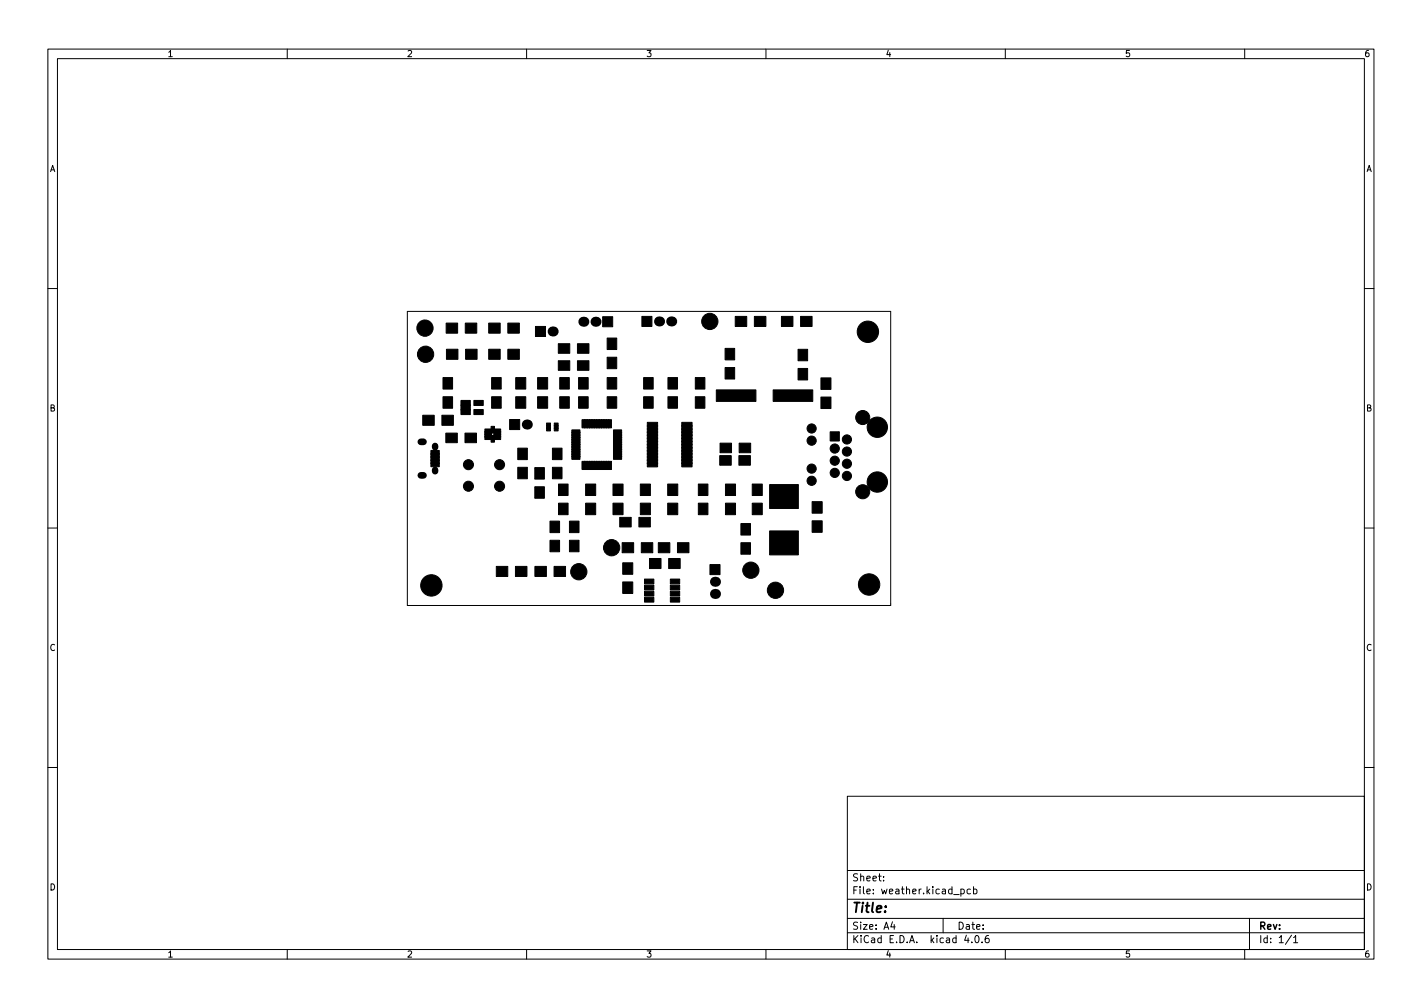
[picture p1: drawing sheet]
<svg xmlns="http://www.w3.org/2000/svg" width="297mm" height="210mm" viewBox="0 0 297 210" stroke-linecap="round" stroke-linejoin="round" font-family="sans-serif">
<defs><g id="words">
<text font-size="2.8" x="178" y="190.6">Title:</text>
<g font-size="2.1">
<text x="178" y="184">Sheet:</text>
<text x="178" y="186.7">File: weather.kicad_pcb</text>
<text x="178" y="196.9">KiCad E.D.A. kicad 4.0.6</text>
<text x="178" y="194.1">Size: A4</text>
<text x="200" y="194.1">Date:</text>
<text x="263" y="194.1">Rev:</text>
<text x="263" y="196.9">Id: 1/1</text>
</g>
<g font-size="1.8">
<text x="35" y="11.9">1</text>
<text x="85" y="11.9">2</text>
<text x="135" y="11.9">3</text>
<text x="185" y="11.9">4</text>
<text x="235" y="11.9">5</text>
<text x="285" y="11.9">6</text>
<text x="10.3" y="35.9">A</text>
<text x="285.3" y="35.9">A</text>
<text x="10.3" y="85.9">B</text>
<text x="285.3" y="85.9">B</text>
<text x="10.3" y="135.9">C</text>
<text x="285.3" y="135.9">C</text>
<text x="10.3" y="185.9">D</text>
<text x="285.3" y="185.9">D</text>
<text x="35" y="199.9">1</text>
<text x="85" y="199.9">2</text>
<text x="135" y="199.9">3</text>
<text x="185" y="199.9">4</text>
<text x="235" y="199.9">5</text>
<text x="285" y="199.9">6</text>
</g>
</g></defs>
<g fill="none" stroke="#000" stroke-width=".21">
<path d="M10 10.2h277v190.1h-277zM12 12.2h273v186.1h-273zM60 10.2v2M110 10.2v2M160 10.2v2M210 10.2v2M260 10.2v2M10 60.2h2M85.1 65h101v61.4h-101zM285 60.2h2M10 110.2h2M285 110.2h2"/>
<path d="M10 160.2h2M177 166.3h108v32h-108zM285 160.2h2M60 198.3v2M110 198.3v2M160 198.3v2M177 194.8h108M177 191.8h108M177 187.8h108M177 181.8h108M184.6 183.8v.1M184.6 183v.1"/>
<path d="M186.4 192.5l-.3 1h.9M186.8 193v1M197 191.8v3M200.7 185.7l.4-.1 .3 .3-.1 .7h-.6M200.7 185.6v1.5M201.9 195.3l-.4 1h.9M202.7 185.7l-.4-.1-.3 .3 .1 .7h.6M203 196.7v.1M203.4 185.7l.4-.1 .3 .3-.2 .7h-.5M203.4 185.1v1.5M203.9 195.4l.1-.1a.8 .8 0 0 1 .5 .8 .8 .8 0 0 1-.5 .7 1 1 0 0 1-.1-1.4zM205.1 196.7v.1"/>
<path d="M206.5 195.3l-.4 .1a1.01 1.01 0 0 0 0 1.4l.5-.1v-.5l-.2-.3-.5 .1-.1 .2M210 198.3v2M260 198.3v2M261 191.8v6.5M269.8 195.3l-1.3 1.9M270.2 195.8l.4-.5v1.5M270.2 196.8h.9"/>
</g>
<g fill="#000" stroke="#000" stroke-width=".21">
<path d="M93.2 67.5h2.4v2.1h-2.4zM93.3 72.9h2.4v2.1h-2.4zM97.2 67.5h2.4v2.1h-2.4zM97.3 72.9h2.4v2.1h-2.4zM102.1 72.9h2.4v2.1h-2.4zM102.1 67.5h2.4v2.1h-2.4zM107.7 78.8h2.1v2.4h-2.1zM106.1 72.9h2.4v2.1h-2.4zM106.1 67.5h2.4v2.1h-2.4zM112.3 78.8h2.1v2.4h-2.1zM111.9 68.2h2.1v2.1h-2.1zM116.6 71.8h2.4v2h-2.4z"/>
<path d="M116.6 75.3h2.4v2h-2.4zM120.6 71.8h2.4v2h-2.4zM120.6 75.3h2.4v2h-2.4zM125.9 66.1h2.1v2.1h-2.1zM126.8 74.6h2v2.4h-2zM126.8 70.6h2v2.4h-2zM134.1 66.1h2.1v2.1h-2.1zM151.5 72.7h2v2.4h-2zM151.5 76.7h2v2.4h-2zM153.6 66.1h2.4v2.1h-2.4zM157.6 66.1h2.4v2.1h-2.4zM163.2 66.1h2.4v2.1h-2.4z"/>
<path d="M166.7 76.9h2v2.4h-2zM166.7 72.9h2v2.4h-2zM167.2 66.1h2.4v2.1h-2.4zM90 94.1h1.8v.8h-1.8zM90 94.7h1.8v.8h-1.8zM90 95.4h1.8v.8h-1.8zM90 96h1.8v.8h-1.8zM90 96.7h1.8v.8h-1.8zM88.3 86.7h2.4v2.1h-2.4zM92.5 82.8h2v2.4h-2zM92.5 78.8h2v2.4h-2zM92.3 86.7h2.4v2.1h-2.4z"/>
<path d="M93.1 90.4h2.4v2h-2.4zM96.3 83.6h1.9v1.1h-1.9zM96.3 84.6h1.9v1h-1.9zM96.3 85.5h1.9v1.1h-1.9zM99 85.5h1.9v1.1h-1.9zM99 83.6h1.9v1.1h-1.9zM97.1 90.4h2.4v2h-2.4zM101.3 89.6h1.4v.7h-1.4zM101.3 90.1h1.4v.7h-1.4zM101.3 90.6h1.4v.7h-1.4zM101.3 91.1h1.4v.7h-1.4zM102.6 89h.7v1.4h-.7z"/>
<path d="M102.6 90.9h.7v1.4h-.7zM103.2 91.1h1.4v.7h-1.4zM103.2 90.6h1.4v.7h-1.4zM103.2 90.1h1.4v.7h-1.4zM103.2 89.6h1.4v.7h-1.4zM102.7 82.8h2v2.4h-2zM102.7 78.8h2v2.4h-2zM107.7 82.8h2.1v2.4h-2.1zM108.2 93.6h2v2.4h-2zM108.2 97.6h2v2.4h-2zM106.5 87.6h2.1v2.1h-2.1zM111.7 97.6h2v2.4h-2z"/>
<path d="M112.3 82.8h2.1v2.4h-2.1zM114.2 88.3h.8v.7h-.8zM114.2 88.8h.8v.7h-.8zM114.2 89.3h.8v.7h-.8zM115.4 93.6h2v2.4h-2zM115.4 97.6h2v2.4h-2zM115.8 88.8h.8v.7h-.8zM115.8 89.3h.8v.7h-.8zM115.8 88.3h.8v.7h-.8zM116.9 82.8h2v2.4h-2zM116.9 78.8h2v2.4h-2zM119.5 89.8h1.7v.6h-1.7z"/>
<path d="M119.5 90.3h1.7v.6h-1.7zM119.5 90.8h1.7v.6h-1.7zM119.5 91.3h1.7v.6h-1.7zM119.5 91.8h1.7v.6h-1.7zM119.5 92.3h1.7v.6h-1.7zM119.5 92.8h1.7v.6h-1.7zM119.5 93.3h1.7v.6h-1.7zM119.5 93.8h1.7v.6h-1.7zM119.5 94.3h1.7v.6h-1.7zM119.5 94.8h1.7v.6h-1.7zM119.5 95.3h1.7v.6h-1.7zM121.6 96.3h.6v1.7h-.6z"/>
<path d="M121.6 87.6h.6v1.7h-.6zM122.1 96.3h.6v1.7h-.6zM122.1 87.6h.6v1.7h-.6zM120.9 82.8h2v2.4h-2zM120.9 78.8h2v2.4h-2zM122.6 96.3h.6v1.7h-.6zM122.6 87.6h.6v1.7h-.6zM123.1 96.3h.6v1.7h-.6zM123.1 87.6h.6v1.7h-.6zM123.6 96.3h.6v1.7h-.6zM123.6 87.6h.6v1.7h-.6zM124.1 96.3h.6v1.7h-.6z"/>
<path d="M124.1 87.6h.6v1.7h-.6zM124.6 96.3h.6v1.7h-.6zM124.6 87.6h.6v1.7h-.6zM125.1 96.3h.6v1.7h-.6zM125.1 87.6h.6v1.7h-.6zM125.6 96.3h.6v1.7h-.6zM125.6 87.6h.6v1.7h-.6zM126.1 96.3h.6v1.7h-.6zM126.1 87.6h.6v1.7h-.6zM126.6 96.3h.6v1.7h-.6zM126.6 87.6h.6v1.7h-.6zM127.1 96.3h.6v1.7h-.6z"/>
<path d="M127.1 87.6h.6v1.7h-.6zM128.2 95.3h1.7v.6h-1.7zM128.2 94.8h1.7v.6h-1.7zM128.2 94.3h1.7v.6h-1.7zM128.2 93.8h1.7v.6h-1.7zM128.2 93.3h1.7v.6h-1.7zM128.2 92.8h1.7v.6h-1.7zM128.2 92.3h1.7v.6h-1.7zM128.2 91.8h1.7v.6h-1.7zM128.2 91.3h1.7v.6h-1.7zM128.2 90.8h1.7v.6h-1.7zM128.2 90.3h1.7v.6h-1.7z"/>
<path d="M128.2 89.8h1.7v.6h-1.7zM126.8 82.8h2v2.4h-2zM126.8 78.8h2v2.4h-2zM135.2 88.2h2.2v.8h-2.2zM135.2 88.8h2.2v.9h-2.2zM135.2 89.5h2.2v.8h-2.2zM135.2 90.1h2.2v.9h-2.2zM135.2 90.8h2.2v.8h-2.2zM135.2 91.4h2.2v.9h-2.2zM135.2 92.1h2.2v.8h-2.2zM135.2 92.7h2.2v.9h-2.2zM135.2 93.4h2.2v.8h-2.2z"/>
<path d="M135.2 94h2.2v.9h-2.2zM135.2 94.7h2.2v.8h-2.2zM135.2 95.3h2.2v.9h-2.2zM135.2 96h2.2v.8h-2.2zM135.2 96.6h2.2v.9h-2.2zM134.4 82.8h2v2.4h-2zM134.4 78.8h2v2.4h-2zM139.5 82.8h2v2.4h-2zM139.5 78.8h2v2.4h-2zM142.4 96.6h2.2v.9h-2.2zM142.4 96h2.2v.8h-2.2zM142.4 95.3h2.2v.9h-2.2z"/>
<path d="M142.4 94.7h2.2v.8h-2.2zM142.4 94h2.2v.9h-2.2zM142.4 93.4h2.2v.8h-2.2zM142.4 92.7h2.2v.9h-2.2zM142.4 92.1h2.2v.8h-2.2zM142.4 91.4h2.2v.9h-2.2zM142.4 90.8h2.2v.8h-2.2zM142.4 90.1h2.2v.9h-2.2zM142.4 89.5h2.2v.8h-2.2zM142.4 88.8h2.2v.9h-2.2zM142.4 88.2h2.2v.8h-2.2zM145.2 82.8h2v2.4h-2z"/>
<path d="M145.2 78.8h2v2.4h-2zM149.6 81.4h8.3v2.4h-8.3zM150.3 95.1h2.4v2h-2.4zM150.4 92.5h2.4v2h-2.4zM154.3 95.1h2.4v2h-2.4zM154.4 92.5h2.4v2h-2.4zM161.5 81.4h8.3v2.4h-8.3zM171.5 82.9h2.1v2.4h-2.1zM171.5 78.9h2.1v2.4h-2.1zM173.4 90.2h1.9v1.9h-1.9zM111.7 101.6h2v2.4h-2zM114.9 108.8h2v2.4h-2z"/>
<path d="M114.9 112.8h2v2.4h-2zM116.7 101.1h2v2.4h-2zM116.7 105.1h2v2.4h-2zM119 112.8h2v2.4h-2zM119 108.8h2v2.4h-2zM122.3 105.1h2.1v2.4h-2.1zM122.3 101.1h2.1v2.4h-2.1zM128 101.1h2.1v2.4h-2.1zM128 105.1h2.1v2.4h-2.1zM129.5 108h2.4v2h-2.4zM130.1 117.5h2.1v2.4h-2.1zM130 113.3h2.4v2.1h-2.4z"/>
<path d="M133.8 101.1h2.1v2.4h-2.1zM133.8 105.1h2.1v2.4h-2.1zM135.7 116.6h2.4v2.1h-2.4zM133.5 108h2.4v2h-2.4zM134 113.3h2.4v2.1h-2.4zM139.5 101.1h2.1v2.4h-2.1zM139.5 105.1h2.1v2.4h-2.1zM139.7 116.6h2.4v2.1h-2.4zM137.5 113.3h2.4v2.1h-2.4zM141.5 113.3h2.4v2.1h-2.4zM145.9 101.1h2v2.4h-2zM145.9 105.1h2v2.4h-2z"/>
<path d="M148.3 117.9h2.1v2.1h-2.1zM151.5 101.1h2.1v2.4h-2.1zM151.5 105.1h2.1v2.4h-2.1zM154.8 109.3h2v2.4h-2zM154.8 113.3h2v2.4h-2zM157.1 101.1h2.1v2.4h-2.1zM157.1 105.1h2.1v2.4h-2.1zM160.8 110.9h6v5h-6zM160.8 101.2h6v5h-6zM169.6 104.7h2.1v2.4h-2.1zM169.6 108.7h2.1v2.4h-2.1zM103.7 118.3h2.4v2.1h-2.4z"/>
<path d="M107.7 118.3h2.4v2.1h-2.4zM111.7 118.3h2.4v2.1h-2.4zM115.7 118.3h2.4v2.1h-2.4zM130.1 121.5h2.1v2.4h-2.1zM134.6 120.9h2v1h-2zM134.6 122.2h2v1h-2zM134.6 123.4h2v1h-2zM134.6 124.7h2v1h-2zM140 124.7h2v1h-2zM140 123.4h2v1h-2zM140 122.2h2v1h-2zM140 120.9h2v1h-2z"/>
<circle cx="88.8" cy="68.5" r="1.7"/>
<circle cx="88.9" cy="74" r="1.7"/>
<circle cx="148.3" cy="67.1" r="1.7"/>
<circle cx="181.3" cy="69.3" r="2.23"/>
<circle cx="97.9" cy="97" r="1.05"/>
<circle cx="104.4" cy="97" r="1.05"/>
<circle cx="169.5" cy="97.8" r=".96"/>
<circle cx="169.5" cy="89.5" r=".96"/>
<circle cx="169.5" cy="92" r=".96"/>
<circle cx="174.4" cy="96.2" r=".96"/>
<circle cx="174.4" cy="98.7" r=".96"/>
<circle cx="174.4" cy="93.7" r=".96"/>
<circle cx="176.9" cy="96.8" r=".96"/>
<circle cx="176.9" cy="94.3" r=".96"/>
<circle cx="176.9" cy="99.4" r=".96"/>
<circle cx="176.9" cy="91.8" r=".96"/>
<circle cx="180.2" cy="87.2" r="1.47"/>
<circle cx="183.3" cy="89.2" r="2.12"/>
<circle cx="97.9" cy="101.5" r="1.05"/>
<circle cx="104.4" cy="101.5" r="1.05"/>
<circle cx="120.9" cy="119.4" r="1.7"/>
<circle cx="127.8" cy="114.4" r="1.7"/>
<circle cx="156.8" cy="119.1" r="1.7"/>
<circle cx="169.5" cy="100.4" r=".96"/>
<circle cx="180.2" cy="102.7" r="1.47"/>
<circle cx="183.3" cy="100.6" r="2.12"/>
<circle cx="90.1" cy="122.2" r="2.23"/>
<circle cx="162" cy="123.2" r="1.7"/>
<circle cx="181.5" cy="122" r="2.23"/>
</g>
<path d="M90.9 93.1v.3M90.9 98.1v.3" fill="none" stroke="#000" stroke-width="1.3"/>
<path d="M87.9 92.3h.6M87.9 99.3h.6" fill="none" stroke="#000" stroke-width="1.4"/>
<g fill="#000">
<circle cx="115.4" cy="69.2" r="1.05"/>
<circle cx="121.9" cy="67.2" r="1.05"/>
<circle cx="124.4" cy="67.2" r="1.05"/>
<circle cx="137.7" cy="67.1" r="1.05"/>
<circle cx="140.2" cy="67.1" r="1.05"/>
<circle cx="110" cy="88.6" r="1.05"/>
<circle cx="149.4" cy="121.5" r="1.05"/>
<circle cx="149.4" cy="124" r="1.05"/>
</g>
<use href="#words"/>
</svg>
